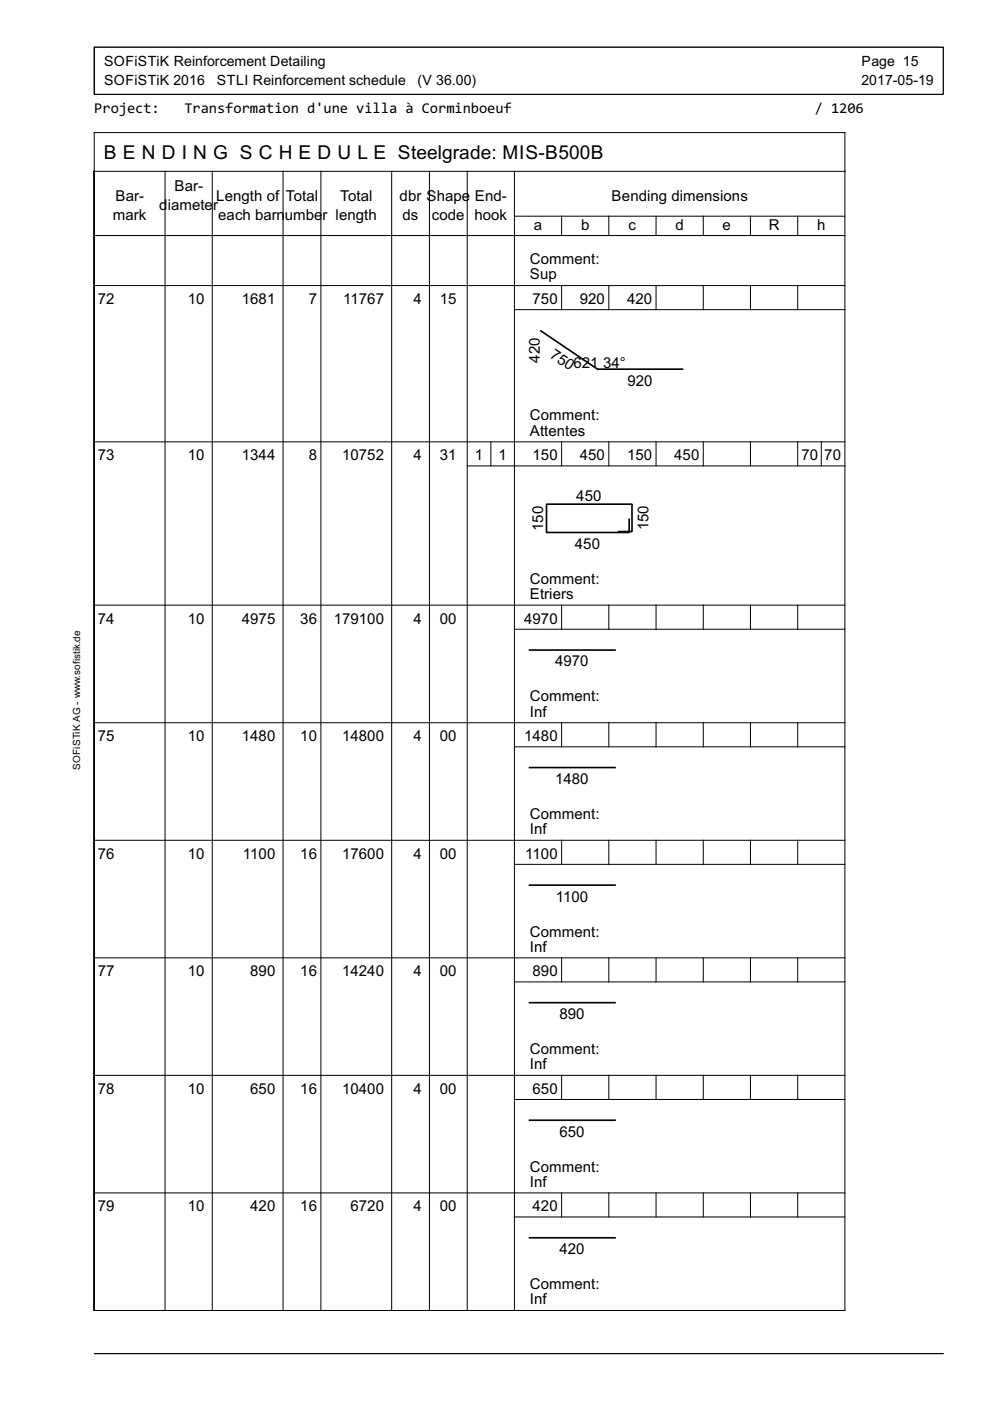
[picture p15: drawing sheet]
<svg xmlns="http://www.w3.org/2000/svg" width="210mm" height="297mm" viewBox="0 0 210 297" stroke-linecap="round" stroke-linejoin="round" font-family="sans-serif">
<defs><g id="words">
<text font-size="4.5" x="22" y="33.8">B E N D I N G S C H E D U L E Steelgrade: MIS-B500B</text>
<g font-size="3.7">
<text x="20" y="24">Project:</text>
<text x="39.1" y="24">Transformation d'une villa à Corminboeuf</text>
<text x="172.7" y="24">/ 1206</text>
</g>
<g font-size="3.6">
<text x="37" y="40.5">Bar-</text>
<text x="23.9" y="46.6">mark</text>
<text x="24.5" y="42.5">Bar-</text>
<text x="33.8" y="44.6">d</text>
<text x="35.6" y="44.6">iamete</text>
<text x="45.2" y="44.6">r</text>
<text x="45.8" y="42.5">Length of</text>
<text x="46.3" y="46.6">each barn</text>
<text x="60.4" y="46.6">umbe</text>
<text x="60.6" y="42.5">Total</text>
<text x="68.4" y="46.6">r length</text>
<text x="72.1" y="42.5">Total</text>
<text x="84.7" y="42.5">dbr Shape</text>
<text x="85.3" y="46.6">ds</text>
<text x="91.6" y="46.6">code</text>
<text x="100.6" y="46.6">hook</text>
<text x="100.7" y="42.5">End-</text>
<text x="129.7" y="42.5">Bending dimensions</text>
<text x="113.2" y="48.7">a</text>
<text x="123.2" y="48.7">b</text>
<text x="133.3" y="48.7">c</text>
<text x="143.2" y="48.7">d</text>
<text x="153.2" y="48.7">e</text>
<text x="163" y="48.7">R</text>
<text x="173.2" y="48.7">h</text>
<text x="112.3" y="56">Comment:</text>
<text x="112.3" y="59.2">Sup</text>
<text x="20.8" y="64.4">72</text>
<text x="39.8" y="64.4">10</text>
<text x="51.3" y="64.4">1681</text>
<text x="65.4" y="64.4">7</text>
<text x="72.8" y="64.4">11767</text>
<text x="87.7" y="64.4">4</text>
<text x="93.3" y="64.4">15</text>
<text x="112.9" y="64.4">750</text>
<text x="122.9" y="64.4">920</text>
<text x="132.9" y="64.4">420</text>
<text x="114.5" y="76.9" transform="rotate(-90 114.5 76.9)">420</text>
<text x="116.4" y="75.7" transform="rotate(34 116.4 75.7)">750</text>
<text x="121.6" y="78.1">621</text>
<text x="127.9" y="78.1">34°</text>
<text x="133" y="81.8">920</text>
<text x="112.3" y="89.2">Comment:</text>
<text x="112.3" y="92.4">Attentes</text>
<text x="20.8" y="97.6">73</text>
<text x="39.8" y="97.6">10</text>
<text x="51.3" y="97.6">1344</text>
<text x="65.4" y="97.6">8</text>
<text x="72.5" y="97.6">10752</text>
<text x="87.7" y="97.6">4</text>
<text x="93.3" y="97.6">31</text>
<text x="100.7" y="97.6">1</text>
<text x="105.7" y="97.6">1</text>
<text x="112.9" y="97.6">150</text>
<text x="122.9" y="97.6">450</text>
<text x="132.9" y="97.6">150</text>
<text x="143" y="97.6">450</text>
<text x="169.9" y="97.6">70</text>
<text x="174.8" y="97.6">70</text>
<text x="122.2" y="106.2">450</text>
<text x="115.2" y="112.6" transform="rotate(-90 115.2 112.6)">150</text>
<text x="137.5" y="112.5" transform="rotate(-90 137.5 112.5)">150</text>
<text x="121.9" y="116.4">450</text>
<text x="112.3" y="123.8">Comment:</text>
<text x="112.3" y="127">Etriers</text>
<text x="20.8" y="132.2">74</text>
<text x="39.8" y="132.2">10</text>
<text x="51.3" y="132.2">4975</text>
<text x="63.7" y="132.2">36</text>
<text x="70.8" y="132.2">179100</text>
<text x="87.7" y="132.2">4</text>
<text x="93.3" y="132.2">00</text>
<text x="111.1" y="132.2">4970</text>
<text x="117.7" y="141.3">4970</text>
<text x="112.3" y="148.7">Comment:</text>
<text x="112.3" y="151.9">Inf</text>
<text x="20.8" y="157.1">75</text>
<text x="39.8" y="157.1">10</text>
<text x="51.3" y="157.1">1480</text>
<text x="63.7" y="157.1">10</text>
<text x="72.5" y="157.1">14800</text>
<text x="87.7" y="157.1">4</text>
<text x="93.3" y="157.1">00</text>
<text x="111.1" y="157.1">1480</text>
<text x="117.7" y="166.2">1480</text>
<text x="112.3" y="173.7">Comment:</text>
<text x="112.3" y="176.8">Inf</text>
<text x="20.8" y="182.1">76</text>
<text x="39.8" y="182.1">10</text>
<text x="51.5" y="182.1">1100</text>
<text x="63.7" y="182.1">16</text>
<text x="72.5" y="182.1">17600</text>
<text x="87.7" y="182.1">4</text>
<text x="93.3" y="182.1">00</text>
<text x="111.4" y="182.1">1100</text>
<text x="117.8" y="191.2">1100</text>
<text x="112.3" y="198.6">Comment:</text>
<text x="112.3" y="201.8">Inf</text>
<text x="20.8" y="207">77</text>
<text x="39.8" y="207">10</text>
<text x="53.1" y="207">890</text>
<text x="63.7" y="207">16</text>
<text x="72.5" y="207">14240</text>
<text x="87.7" y="207">4</text>
<text x="93.3" y="207">00</text>
<text x="112.9" y="207">890</text>
<text x="118.6" y="216.1">890</text>
<text x="112.3" y="223.5">Comment:</text>
<text x="112.3" y="226.7">Inf</text>
<text x="20.8" y="231.9">78</text>
<text x="39.8" y="231.9">10</text>
<text x="53.1" y="231.9">650</text>
<text x="63.7" y="231.9">16</text>
<text x="72.5" y="231.9">10400</text>
<text x="87.7" y="231.9">4</text>
<text x="93.3" y="231.9">00</text>
<text x="112.9" y="231.9">650</text>
<text x="118.6" y="241">650</text>
<text x="112.3" y="248.4">Comment:</text>
<text x="112.3" y="251.6">Inf</text>
<text x="20.8" y="256.8">79</text>
<text x="39.8" y="256.8">10</text>
<text x="53.1" y="256.8">420</text>
<text x="63.7" y="256.8">16</text>
<text x="74.3" y="256.8">6720</text>
<text x="87.7" y="256.8">4</text>
<text x="93.3" y="256.8">00</text>
<text x="112.9" y="256.8">420</text>
<text x="118.6" y="265.9">420</text>
<text x="112.3" y="273.3">Comment:</text>
<text x="112.3" y="276.5">Inf</text>
</g>
<g font-size="3.3">
<text x="22.1" y="14">SOFiSTiK Reinforcement Detailing</text>
<text x="22.1" y="18">SOFiSTiK 2016</text>
<text x="46" y="18">STLI Reinforcement schedule</text>
<text x="88.5" y="18">(V 36.00)</text>
<text x="182.6" y="18">2017-05-19</text>
<text x="182.7" y="14">Page 15</text>
</g>
<text font-size="2.3" x="17" y="163.2" transform="rotate(-90 17 163.2)">SOFiSTiK AG - www.sofistik.de</text>
</g></defs>
<g fill="none" stroke="#000" stroke-width=".21">
<path d="M20 10h180v10h-180zM20 28.1h159.1v249.7h-159.1zM20 36.3h159.1M35 36.3v241.5M45 36.3v241.5M60 36.3v241.5M68 36.3v241.5M83 36.3v241.5M91 36.3v241.5M99.1 36.3v241.5M109.1 36.3v241.5M20 49.9h159.1"/>
<path d="M109.1 45.8h70M119.1 45.8v4.1M129.1 45.8v4.1M139.1 45.8v4.1M149.1 45.8v4.1M159.1 45.8v4.1M169.1 45.8v4.1M20 60.5h159.1M109.1 65.7h70M119.1 60.5v5.2M129.1 60.5v5.2M139.1 60.5v5.2"/>
<path d="M149.1 60.5v5.2M159.1 60.5v5.2M169.1 60.5v5.2M20 93.7h159.1M99.1 98.8h80M104.1 93.7v5.1M119.1 93.7v5.1M129.1 93.7v5.1M139.1 93.7v5.1M149.1 93.7v5.1M159.1 93.7v5.1M169.1 93.7v5.1"/>
<path d="M174.1 93.7v5.1M20 128.3h159.1M109.1 133.4h70M119.1 128.3v5.1M129.1 128.3v5.1M139.1 128.3v5.1M149.1 128.3v5.1M159.1 128.3v5.1M169.1 128.3v5.1M20 153.2h159.1M109.1 158.3h70M119.1 153.2v5.1"/>
<path d="M129.1 153.2v5.1M139.1 153.2v5.1M149.1 153.2v5.1M159.1 153.2v5.1M169.1 153.2v5.1M20 178.2h159.1M119.1 178.2v5.1M129.1 178.2v5.1M139.1 178.2v5.1M149.1 178.2v5.1M159.1 178.2v5.1M169.1 178.2v5.1"/>
<path d="M109.1 183.3h70M20 203.1h159.1M109.1 208.2h70M119.1 203.1v5.1M129.1 203.1v5.1M139.1 203.1v5.1M149.1 203.1v5.1M159.1 203.1v5.1M169.1 203.1v5.1M20 228h159.1M109.1 233.1h70M119.1 228v5.1"/>
<path d="M129.1 228v5.1M139.1 228v5.1M149.1 228v5.1M159.1 228v5.1M169.1 228v5.1M20 252.9h159.1M109.1 258h70M119.1 252.9v5.1M129.1 252.9v5.1M139.1 252.9v5.1M149.1 252.9v5.1M159.1 252.9v5.1"/>
<path d="M169.1 252.9v5.1M20 287h180"/>
</g>
<path d="M114.7 70.2l12 8.1h18M133.4 110.1v2.8h-17.5v-6h18.1v5.8h-2.8M112.3 137.8h18.1M112.3 162.7h18.1M112.3 187.7h18.1M112.3 212.6h18.1M112.3 237.5h18.1M112.3 262.4h18.1" fill="none" stroke="#000" stroke-width=".35"/>
<use href="#words"/>
</svg>
